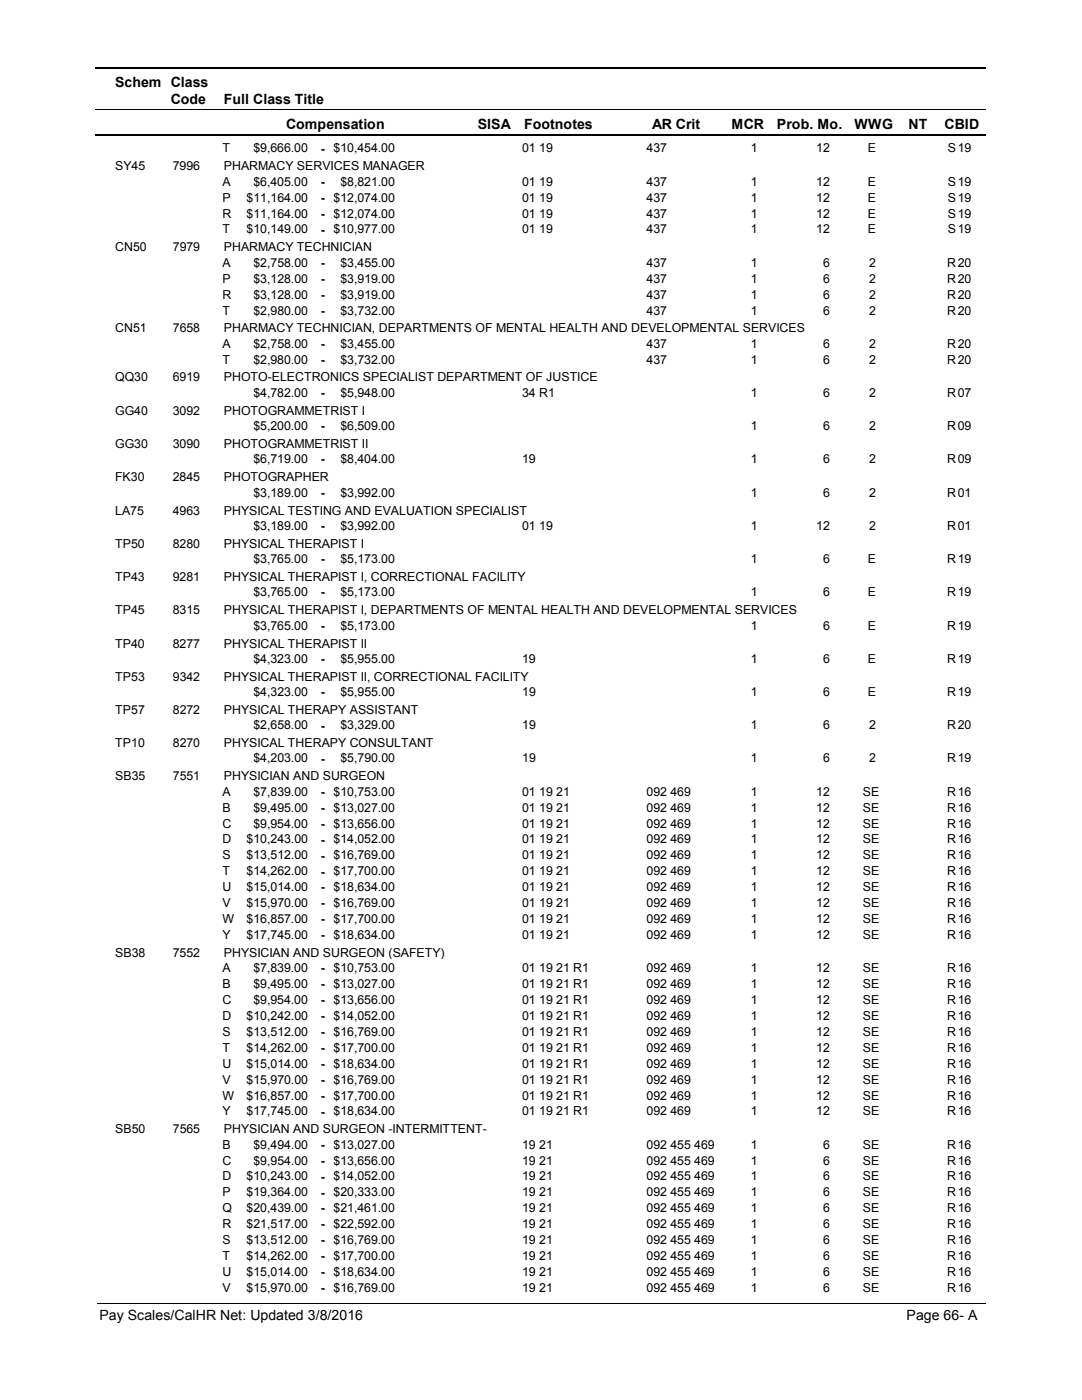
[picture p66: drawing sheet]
<svg xmlns="http://www.w3.org/2000/svg" width="216mm" height="279mm" viewBox="0 0 216 279" stroke-linecap="round" stroke-linejoin="round" font-family="sans-serif">
<defs><g id="words">
<g font-size="2.8">
<text x="23" y="17.3">Schem Class</text>
<text x="34.1" y="20.7">Code</text>
<text x="44.6" y="20.7">Full Class Title</text>
<text x="57.1" y="25.7">Compensation</text>
<text x="95.3" y="25.7">SISA</text>
<text x="104.6" y="25.7">Footnotes</text>
<text x="130.2" y="25.7">AR Crit</text>
<text x="146" y="25.7">MCR</text>
<text x="155.1" y="25.7">Prob. Mo.</text>
<text x="170.5" y="25.7">WWG</text>
<text x="181.3" y="25.7">NT</text>
<text x="188.5" y="25.7">CBID</text>
<text x="19.8" y="263.4">Pay Scales/CalHR Net: Updated 3/8/2016</text>
<text x="180.9" y="263.4">Page 66- A</text>
</g>
<g font-size="2.5">
<text x="23" y="34">SY45</text>
<text x="34.5" y="34">7996</text>
<text x="44.4" y="30.4">T</text>
<text x="44.7" y="34">PHARMACY SERVICES MANAGER</text>
<text x="50.6" y="30.4">$9,666.00</text>
<text x="64" y="30.5">-</text>
<text x="66.6" y="30.4">$10,454.00</text>
<text x="104.2" y="30.4">01 19</text>
<text x="129" y="30.4">437</text>
<text x="149.8" y="30.4">1</text>
<text x="162.9" y="30.4">12</text>
<text x="173.2" y="30.4">E</text>
<text x="189.2" y="30.4">S</text>
<text x="191.1" y="30.4">19</text>
<text x="44.4" y="37.1">A</text>
<text x="44.4" y="40.3">P</text>
<text x="49.2" y="40.3">$11,164.00</text>
<text x="50.6" y="37.1">$6,405.00</text>
<text x="64" y="37.1">-</text>
<text x="64" y="40.3">-</text>
<text x="66.6" y="40.3">$12,074.00</text>
<text x="67.9" y="37.1">$8,821.00</text>
<text x="104.2" y="37.1">01 19</text>
<text x="104.2" y="40.3">01 19</text>
<text x="129" y="37.1">437</text>
<text x="129" y="40.3">437</text>
<text x="149.8" y="37.1">1</text>
<text x="149.8" y="40.3">1</text>
<text x="162.9" y="37.1">12</text>
<text x="162.9" y="40.3">12</text>
<text x="173.2" y="37.1">E</text>
<text x="173.2" y="40.3">E</text>
<text x="189.2" y="37.1">S</text>
<text x="189.2" y="40.3">S</text>
<text x="191.1" y="37.1">19</text>
<text x="191.1" y="40.3">19</text>
<text x="44.4" y="43.4">R</text>
<text x="44.4" y="46.6">T</text>
<text x="49.2" y="43.4">$11,164.00</text>
<text x="49.2" y="46.6">$10,149.00</text>
<text x="64" y="43.5">-</text>
<text x="64" y="46.6">-</text>
<text x="66.6" y="43.4">$12,074.00</text>
<text x="66.6" y="46.6">$10,977.00</text>
<text x="104.2" y="43.4">01 19</text>
<text x="104.2" y="46.6">01 19</text>
<text x="129" y="43.4">437</text>
<text x="129" y="46.6">437</text>
<text x="149.8" y="43.4">1</text>
<text x="149.8" y="46.6">1</text>
<text x="162.9" y="43.4">12</text>
<text x="162.9" y="46.6">12</text>
<text x="173.2" y="43.4">E</text>
<text x="173.2" y="46.6">E</text>
<text x="189.2" y="43.4">S</text>
<text x="189.2" y="46.6">S</text>
<text x="191.1" y="43.4">19</text>
<text x="191.1" y="46.6">19</text>
<text x="23" y="50.2">CN50</text>
<text x="34.5" y="50.2">7979</text>
<text x="44.4" y="53.2">A</text>
<text x="44.7" y="50.2">PHARMACY TECHNICIAN</text>
<text x="50.6" y="53.2">$2,758.00</text>
<text x="64" y="53.3">-</text>
<text x="67.9" y="53.2">$3,455.00</text>
<text x="129" y="53.2">437</text>
<text x="149.8" y="53.2">1</text>
<text x="164.3" y="53.2">6</text>
<text x="173.5" y="53.2">2</text>
<text x="189" y="53.2">R</text>
<text x="191.1" y="53.2">20</text>
<text x="44.4" y="56.4">P</text>
<text x="44.4" y="59.6">R</text>
<text x="50.6" y="56.4">$3,128.00</text>
<text x="50.6" y="59.6">$3,128.00</text>
<text x="64" y="56.5">-</text>
<text x="64" y="59.6">-</text>
<text x="67.9" y="56.4">$3,919.00</text>
<text x="67.9" y="59.6">$3,919.00</text>
<text x="129" y="56.4">437</text>
<text x="129" y="59.6">437</text>
<text x="149.8" y="56.4">1</text>
<text x="149.8" y="59.6">1</text>
<text x="164.3" y="56.4">6</text>
<text x="164.3" y="59.6">6</text>
<text x="173.5" y="56.4">2</text>
<text x="173.5" y="59.6">2</text>
<text x="189" y="56.4">R</text>
<text x="189" y="59.6">R</text>
<text x="191.1" y="56.4">20</text>
<text x="191.1" y="59.6">20</text>
<text x="44.4" y="62.8">T</text>
<text x="50.6" y="62.8">$2,980.00</text>
<text x="64" y="62.8">-</text>
<text x="67.9" y="62.8">$3,732.00</text>
<text x="129" y="62.8">437</text>
<text x="149.8" y="62.8">1</text>
<text x="164.3" y="62.8">6</text>
<text x="173.5" y="62.8">2</text>
<text x="189" y="62.8">R</text>
<text x="191.1" y="62.8">20</text>
<text x="23" y="66.4">CN51</text>
<text x="34.5" y="66.4">7658</text>
<text x="44.4" y="69.4">A</text>
<text x="44.7" y="66.4">PHARMACY TECHNICIAN, DEPARTMENTS OF MENTAL HEALTH AND DEVELOPMENTAL SERVICES</text>
<text x="50.6" y="69.4">$2,758.00</text>
<text x="64" y="69.4">-</text>
<text x="67.9" y="69.4">$3,455.00</text>
<text x="129" y="69.4">437</text>
<text x="149.8" y="69.4">1</text>
<text x="164.3" y="69.4">6</text>
<text x="173.5" y="69.4">2</text>
<text x="189" y="69.4">R</text>
<text x="191.1" y="69.4">20</text>
<text x="23" y="76.1">QQ30</text>
<text x="34.5" y="76.1">6919</text>
<text x="44.4" y="72.6">T</text>
<text x="44.7" y="76.1">PHOTO-ELECTRONICS SPECIALIST DEPARTMENT OF JUSTICE</text>
<text x="50.6" y="72.6">$2,980.00</text>
<text x="64" y="72.6">-</text>
<text x="67.9" y="72.6">$3,732.00</text>
<text x="129" y="72.6">437</text>
<text x="149.8" y="72.6">1</text>
<text x="164.3" y="72.6">6</text>
<text x="173.5" y="72.6">2</text>
<text x="189" y="72.6">R</text>
<text x="191.1" y="72.6">20</text>
<text x="23" y="82.8">GG40</text>
<text x="34.5" y="82.8">3092</text>
<text x="44.7" y="82.8">PHOTOGRAMMETRIST I</text>
<text x="50.6" y="79.2">$4,782.00</text>
<text x="64" y="79.2">-</text>
<text x="67.9" y="79.2">$5,948.00</text>
<text x="104.2" y="79.2">34 R1</text>
<text x="149.8" y="79.2">1</text>
<text x="164.3" y="79.2">6</text>
<text x="173.5" y="79.2">2</text>
<text x="189" y="79.2">R</text>
<text x="191.1" y="79.2">07</text>
<text x="23" y="89.4">GG30</text>
<text x="34.5" y="89.4">3090</text>
<text x="44.7" y="89.4">PHOTOGRAMMETRIST II</text>
<text x="50.6" y="85.9">$5,200.00</text>
<text x="64" y="85.9">-</text>
<text x="67.9" y="85.9">$6,509.00</text>
<text x="149.8" y="85.9">1</text>
<text x="164.3" y="85.9">6</text>
<text x="173.5" y="85.9">2</text>
<text x="189" y="85.9">R</text>
<text x="191.1" y="85.9">09</text>
<text x="50.6" y="92.5">$6,719.00</text>
<text x="64" y="92.5">-</text>
<text x="67.9" y="92.5">$8,404.00</text>
<text x="104.2" y="92.5">19</text>
<text x="149.8" y="92.5">1</text>
<text x="164.3" y="92.5">6</text>
<text x="173.5" y="92.5">2</text>
<text x="189" y="92.5">R</text>
<text x="191.1" y="92.5">09</text>
<text x="23" y="96.1">FK30</text>
<text x="34.5" y="96.1">2845</text>
<text x="44.7" y="96.1">PHOTOGRAPHER</text>
<text x="50.6" y="99.1">$3,189.00</text>
<text x="64" y="99.2">-</text>
<text x="67.9" y="99.1">$3,992.00</text>
<text x="149.8" y="99.1">1</text>
<text x="164.3" y="99.1">6</text>
<text x="173.5" y="99.1">2</text>
<text x="189" y="99.1">R</text>
<text x="191.1" y="99.1">01</text>
<text x="23" y="102.7">LA75</text>
<text x="34.5" y="102.7">4963</text>
<text x="44.7" y="102.7">PHYSICAL TESTING AND EVALUATION SPECIALIST</text>
<text x="50.6" y="105.8">$3,189.00</text>
<text x="64" y="105.8">-</text>
<text x="67.9" y="105.8">$3,992.00</text>
<text x="104.2" y="105.8">01 19</text>
<text x="149.8" y="105.8">1</text>
<text x="162.9" y="105.8">12</text>
<text x="173.5" y="105.8">2</text>
<text x="189" y="105.8">R</text>
<text x="191.1" y="105.8">01</text>
<text x="23" y="109.3">TP50</text>
<text x="34.5" y="109.3">8280</text>
<text x="44.7" y="109.3">PHYSICAL THERAPIST I</text>
<text x="50.6" y="112.4">$3,765.00</text>
<text x="64" y="112.4">-</text>
<text x="67.9" y="112.4">$5,173.00</text>
<text x="149.8" y="112.4">1</text>
<text x="164.3" y="112.4">6</text>
<text x="173.2" y="112.4">E</text>
<text x="189" y="112.4">R</text>
<text x="191.1" y="112.4">19</text>
<text x="23" y="116">TP43</text>
<text x="34.5" y="116">9281</text>
<text x="44.7" y="116">PHYSICAL THERAPIST I, CORRECTIONAL FACILITY</text>
<text x="50.6" y="119">$3,765.00</text>
<text x="64" y="119.1">-</text>
<text x="67.9" y="119">$5,173.00</text>
<text x="149.8" y="119">1</text>
<text x="164.3" y="119">6</text>
<text x="173.2" y="119">E</text>
<text x="189" y="119">R</text>
<text x="191.1" y="119">19</text>
<text x="23" y="122.6">TP45</text>
<text x="34.5" y="122.6">8315</text>
<text x="44.7" y="122.6">PHYSICAL THERAPIST I, DEPARTMENTS OF MENTAL HEALTH AND DEVELOPMENTAL SERVICES</text>
<text x="50.6" y="125.7">$3,765.00</text>
<text x="64" y="125.7">-</text>
<text x="67.9" y="125.7">$5,173.00</text>
<text x="149.8" y="125.7">1</text>
<text x="164.3" y="125.7">6</text>
<text x="173.2" y="125.7">E</text>
<text x="189" y="125.7">R</text>
<text x="191.1" y="125.7">19</text>
<text x="23" y="129.2">TP40</text>
<text x="34.5" y="129.2">8277</text>
<text x="44.7" y="129.2">PHYSICAL THERAPIST II</text>
<text x="23" y="135.9">TP53</text>
<text x="34.5" y="135.9">9342</text>
<text x="44.7" y="135.9">PHYSICAL THERAPIST II, CORRECTIONAL FACILITY</text>
<text x="50.6" y="132.3">$4,323.00</text>
<text x="64" y="132.3">-</text>
<text x="67.9" y="132.3">$5,955.00</text>
<text x="104.2" y="132.3">19</text>
<text x="149.8" y="132.3">1</text>
<text x="164.3" y="132.3">6</text>
<text x="173.2" y="132.3">E</text>
<text x="189" y="132.3">R</text>
<text x="191.1" y="132.3">19</text>
<text x="23" y="142.5">TP57</text>
<text x="34.5" y="142.5">8272</text>
<text x="44.7" y="142.5">PHYSICAL THERAPY ASSISTANT</text>
<text x="50.6" y="138.9">$4,323.00</text>
<text x="64" y="139">-</text>
<text x="67.9" y="138.9">$5,955.00</text>
<text x="104.2" y="138.9">19</text>
<text x="149.8" y="138.9">1</text>
<text x="164.3" y="138.9">6</text>
<text x="173.2" y="138.9">E</text>
<text x="189" y="138.9">R</text>
<text x="191.1" y="138.9">19</text>
<text x="23" y="149.2">TP10</text>
<text x="34.5" y="149.2">8270</text>
<text x="44.7" y="149.2">PHYSICAL THERAPY CONSULTANT</text>
<text x="50.6" y="145.6">$2,658.00</text>
<text x="64" y="145.6">-</text>
<text x="67.9" y="145.6">$3,329.00</text>
<text x="104.2" y="145.6">19</text>
<text x="149.8" y="145.6">1</text>
<text x="164.3" y="145.6">6</text>
<text x="173.5" y="145.6">2</text>
<text x="189" y="145.6">R</text>
<text x="191.1" y="145.6">20</text>
<text x="23" y="155.8">SB35</text>
<text x="34.5" y="155.8">7551</text>
<text x="44.7" y="155.8">PHYSICIAN AND SURGEON</text>
<text x="50.6" y="152.2">$4,203.00</text>
<text x="64" y="152.2">-</text>
<text x="67.9" y="152.2">$5,790.00</text>
<text x="104.2" y="152.2">19</text>
<text x="149.8" y="152.2">1</text>
<text x="164.3" y="152.2">6</text>
<text x="173.5" y="152.2">2</text>
<text x="189" y="152.2">R</text>
<text x="191.1" y="152.2">19</text>
<text x="44.4" y="158.8">A</text>
<text x="44.4" y="162">B</text>
<text x="50.6" y="158.8">$7,839.00</text>
<text x="50.6" y="162">$9,495.00</text>
<text x="64" y="158.9">-</text>
<text x="66.6" y="158.8">$10,753.00</text>
<text x="66.6" y="162">$13,027.00</text>
<text x="104.2" y="158.8">01 19 21</text>
<text x="104.2" y="162">01 19 21</text>
<text x="129" y="158.8">092 469</text>
<text x="129" y="162">092 469</text>
<text x="149.8" y="158.8">1</text>
<text x="149.8" y="162">1</text>
<text x="162.9" y="158.8">12</text>
<text x="162.9" y="162">12</text>
<text x="172.2" y="158.8">SE</text>
<text x="172.2" y="162">SE</text>
<text x="189" y="158.8">R</text>
<text x="189" y="162">R</text>
<text x="191.1" y="158.8">16</text>
<text x="191.1" y="162">16</text>
<text x="44.4" y="165.2">C</text>
<text x="50.6" y="165.2">$9,954.00</text>
<text x="64" y="162">-</text>
<text x="64" y="165.2">-</text>
<text x="66.6" y="165.2">$13,656.00</text>
<text x="104.2" y="165.2">01 19 21</text>
<text x="129" y="165.2">092 469</text>
<text x="149.8" y="165.2">1</text>
<text x="162.9" y="165.2">12</text>
<text x="172.2" y="165.2">SE</text>
<text x="189" y="165.2">R</text>
<text x="191.1" y="165.2">16</text>
<text x="44.4" y="168.3">D</text>
<text x="44.4" y="171.5">S</text>
<text x="49.2" y="168.3">$10,243.00</text>
<text x="49.2" y="171.5">$13,512.00</text>
<text x="64" y="168.4">-</text>
<text x="64" y="171.6">-</text>
<text x="66.6" y="168.3">$14,052.00</text>
<text x="66.6" y="171.5">$16,769.00</text>
<text x="104.2" y="168.3">01 19 21</text>
<text x="104.2" y="171.5">01 19 21</text>
<text x="129" y="168.3">092 469</text>
<text x="129" y="171.5">092 469</text>
<text x="149.8" y="168.3">1</text>
<text x="149.8" y="171.5">1</text>
<text x="162.9" y="168.3">12</text>
<text x="162.9" y="171.5">12</text>
<text x="172.2" y="168.3">SE</text>
<text x="172.2" y="171.5">SE</text>
<text x="189" y="168.3">R</text>
<text x="189" y="171.5">R</text>
<text x="191.1" y="168.3">16</text>
<text x="191.1" y="171.5">16</text>
<text x="44.4" y="174.7">T</text>
<text x="44.4" y="177.9">U</text>
<text x="49.2" y="174.7">$14,262.00</text>
<text x="49.2" y="177.9">$15,014.00</text>
<text x="64" y="174.7">-</text>
<text x="64" y="177.9">-</text>
<text x="66.6" y="174.7">$17,700.00</text>
<text x="66.6" y="177.9">$18,634.00</text>
<text x="104.2" y="174.7">01 19 21</text>
<text x="104.2" y="177.9">01 19 21</text>
<text x="129" y="174.7">092 469</text>
<text x="129" y="177.9">092 469</text>
<text x="149.8" y="174.7">1</text>
<text x="149.8" y="177.9">1</text>
<text x="162.9" y="174.7">12</text>
<text x="162.9" y="177.9">12</text>
<text x="172.2" y="174.7">SE</text>
<text x="172.2" y="177.9">SE</text>
<text x="189" y="174.7">R</text>
<text x="189" y="177.9">R</text>
<text x="191.1" y="174.7">16</text>
<text x="191.1" y="177.9">16</text>
<text x="44.4" y="181.1">V</text>
<text x="44.4" y="184.2">W</text>
<text x="49.2" y="181.1">$15,970.00</text>
<text x="49.2" y="184.2">$16,857.00</text>
<text x="64" y="181.1">-</text>
<text x="64" y="184.3">-</text>
<text x="66.6" y="181.1">$16,769.00</text>
<text x="66.6" y="184.2">$17,700.00</text>
<text x="104.2" y="181.1">01 19 21</text>
<text x="104.2" y="184.2">01 19 21</text>
<text x="129" y="181.1">092 469</text>
<text x="129" y="184.2">092 469</text>
<text x="149.8" y="181.1">1</text>
<text x="149.8" y="184.2">1</text>
<text x="162.9" y="181.1">12</text>
<text x="162.9" y="184.2">12</text>
<text x="172.2" y="181.1">SE</text>
<text x="172.2" y="184.2">SE</text>
<text x="189" y="181.1">R</text>
<text x="189" y="184.2">R</text>
<text x="191.1" y="181.1">16</text>
<text x="191.1" y="184.2">16</text>
<text x="23" y="191">SB38</text>
<text x="34.5" y="191">7552</text>
<text x="44.4" y="187.4">Y</text>
<text x="44.7" y="191">PHYSICIAN AND SURGEON (SAFETY)</text>
<text x="49.2" y="187.4">$17,745.00</text>
<text x="64" y="187.4">-</text>
<text x="66.6" y="187.4">$18,634.00</text>
<text x="104.2" y="187.4">01 19 21</text>
<text x="129" y="187.4">092 469</text>
<text x="149.8" y="187.4">1</text>
<text x="162.9" y="187.4">12</text>
<text x="172.2" y="187.4">SE</text>
<text x="189" y="187.4">R</text>
<text x="191.1" y="187.4">16</text>
<text x="44.4" y="194.1">A</text>
<text x="44.4" y="197.2">B</text>
<text x="50.6" y="194.1">$7,839.00</text>
<text x="50.6" y="197.2">$9,495.00</text>
<text x="64" y="194.1">-</text>
<text x="64" y="197.3">-</text>
<text x="66.6" y="194.1">$10,753.00</text>
<text x="66.6" y="197.2">$13,027.00</text>
<text x="104.2" y="194.1">01 19 21 R1</text>
<text x="104.2" y="197.2">01 19 21 R1</text>
<text x="129" y="194.1">092 469</text>
<text x="129" y="197.2">092 469</text>
<text x="149.8" y="194.1">1</text>
<text x="149.8" y="197.2">1</text>
<text x="162.9" y="194.1">12</text>
<text x="162.9" y="197.2">12</text>
<text x="172.2" y="194.1">SE</text>
<text x="172.2" y="197.2">SE</text>
<text x="189" y="194.1">R</text>
<text x="189" y="197.2">R</text>
<text x="191.1" y="194.1">16</text>
<text x="191.1" y="197.2">16</text>
<text x="44.4" y="200.4">C</text>
<text x="44.4" y="203.6">D</text>
<text x="49.2" y="203.6">$10,242.00</text>
<text x="50.6" y="200.4">$9,954.00</text>
<text x="64" y="200.4">-</text>
<text x="64" y="203.6">-</text>
<text x="66.6" y="200.4">$13,656.00</text>
<text x="66.6" y="203.6">$14,052.00</text>
<text x="104.2" y="200.4">01 19 21 R1</text>
<text x="104.2" y="203.6">01 19 21 R1</text>
<text x="129" y="200.4">092 469</text>
<text x="129" y="203.6">092 469</text>
<text x="149.8" y="200.4">1</text>
<text x="149.8" y="203.6">1</text>
<text x="162.9" y="200.4">12</text>
<text x="162.9" y="203.6">12</text>
<text x="172.2" y="200.4">SE</text>
<text x="172.2" y="203.6">SE</text>
<text x="189" y="200.4">R</text>
<text x="189" y="203.6">R</text>
<text x="191.1" y="200.4">16</text>
<text x="191.1" y="203.6">16</text>
<text x="44.4" y="206.8">S</text>
<text x="44.4" y="209.9">T</text>
<text x="49.2" y="206.8">$13,512.00</text>
<text x="49.2" y="209.9">$14,262.00</text>
<text x="64" y="206.8">-</text>
<text x="64" y="210">-</text>
<text x="66.6" y="206.8">$16,769.00</text>
<text x="66.6" y="209.9">$17,700.00</text>
<text x="104.2" y="206.8">01 19 21 R1</text>
<text x="104.2" y="209.9">01 19 21 R1</text>
<text x="129" y="206.8">092 469</text>
<text x="129" y="209.9">092 469</text>
<text x="149.8" y="206.8">1</text>
<text x="149.8" y="209.9">1</text>
<text x="162.9" y="206.8">12</text>
<text x="162.9" y="209.9">12</text>
<text x="172.2" y="206.8">SE</text>
<text x="172.2" y="209.9">SE</text>
<text x="189" y="206.8">R</text>
<text x="189" y="209.9">R</text>
<text x="191.1" y="206.8">16</text>
<text x="191.1" y="209.9">16</text>
<text x="44.4" y="213.1">U</text>
<text x="49.2" y="213.1">$15,014.00</text>
<text x="64" y="213.1">-</text>
<text x="66.6" y="213.1">$18,634.00</text>
<text x="104.2" y="213.1">01 19 21 R1</text>
<text x="129" y="213.1">092 469</text>
<text x="149.8" y="213.1">1</text>
<text x="162.9" y="213.1">12</text>
<text x="172.2" y="213.1">SE</text>
<text x="189" y="213.1">R</text>
<text x="191.1" y="213.1">16</text>
<text x="44.4" y="216.3">V</text>
<text x="44.4" y="219.5">W</text>
<text x="49.2" y="216.3">$15,970.00</text>
<text x="49.2" y="219.5">$16,857.00</text>
<text x="64" y="216.3">-</text>
<text x="64" y="219.5">-</text>
<text x="66.6" y="216.3">$16,769.00</text>
<text x="66.6" y="219.5">$17,700.00</text>
<text x="104.2" y="216.3">01 19 21 R1</text>
<text x="104.2" y="219.5">01 19 21 R1</text>
<text x="129" y="216.3">092 469</text>
<text x="129" y="219.5">092 469</text>
<text x="149.8" y="216.3">1</text>
<text x="149.8" y="219.5">1</text>
<text x="162.9" y="216.3">12</text>
<text x="162.9" y="219.5">12</text>
<text x="172.2" y="216.3">SE</text>
<text x="172.2" y="219.5">SE</text>
<text x="189" y="216.3">R</text>
<text x="189" y="219.5">R</text>
<text x="191.1" y="216.3">16</text>
<text x="191.1" y="219.5">16</text>
<text x="23" y="226.2">SB50</text>
<text x="34.5" y="226.2">7565</text>
<text x="44.4" y="222.6">Y</text>
<text x="44.7" y="226.2">PHYSICIAN AND SURGEON -INTERMITTENT-</text>
<text x="49.2" y="222.6">$17,745.00</text>
<text x="64" y="222.7">-</text>
<text x="66.6" y="222.6">$18,634.00</text>
<text x="104.2" y="222.6">01 19 21 R1</text>
<text x="129" y="222.6">092 469</text>
<text x="149.8" y="222.6">1</text>
<text x="162.9" y="222.6">12</text>
<text x="172.2" y="222.6">SE</text>
<text x="189" y="222.6">R</text>
<text x="191.1" y="222.6">16</text>
<text x="44.4" y="229.2">B</text>
<text x="44.4" y="232.4">C</text>
<text x="50.6" y="229.2">$9,494.00</text>
<text x="50.6" y="232.4">$9,954.00</text>
<text x="64" y="229.3">-</text>
<text x="64" y="232.5">-</text>
<text x="66.6" y="229.2">$13,027.00</text>
<text x="66.6" y="232.4">$13,656.00</text>
<text x="104.2" y="229.2">19 21</text>
<text x="104.2" y="232.4">19 21</text>
<text x="129" y="229.2">092 455 469</text>
<text x="129" y="232.4">092 455 469</text>
<text x="149.8" y="229.2">1</text>
<text x="149.8" y="232.4">1</text>
<text x="164.3" y="229.2">6</text>
<text x="164.3" y="232.4">6</text>
<text x="172.2" y="229.2">SE</text>
<text x="172.2" y="232.4">SE</text>
<text x="189" y="229.2">R</text>
<text x="189" y="232.4">R</text>
<text x="191.1" y="229.2">16</text>
<text x="191.1" y="232.4">16</text>
<text x="44.4" y="235.6">D</text>
<text x="44.4" y="238.8">P</text>
<text x="49.2" y="235.6">$10,243.00</text>
<text x="49.2" y="238.8">$19,364.00</text>
<text x="64" y="235.6">-</text>
<text x="64" y="238.8">-</text>
<text x="66.6" y="235.6">$14,052.00</text>
<text x="66.6" y="238.8">$20,333.00</text>
<text x="104.2" y="235.6">19 21</text>
<text x="104.2" y="238.8">19 21</text>
<text x="129" y="235.6">092 455 469</text>
<text x="129" y="238.8">092 455 469</text>
<text x="149.8" y="235.6">1</text>
<text x="149.8" y="238.8">1</text>
<text x="164.3" y="235.6">6</text>
<text x="164.3" y="238.8">6</text>
<text x="172.2" y="235.6">SE</text>
<text x="172.2" y="238.8">SE</text>
<text x="189" y="235.6">R</text>
<text x="189" y="238.8">R</text>
<text x="191.1" y="235.6">16</text>
<text x="191.1" y="238.8">16</text>
<text x="44.4" y="241.9">Q</text>
<text x="44.4" y="245.1">R</text>
<text x="49.2" y="241.9">$20,439.00</text>
<text x="49.2" y="245.1">$21,517.00</text>
<text x="64" y="242">-</text>
<text x="64" y="245.2">-</text>
<text x="66.6" y="241.9">$21,461.00</text>
<text x="66.6" y="245.1">$22,592.00</text>
<text x="104.2" y="241.9">19 21</text>
<text x="104.2" y="245.1">19 21</text>
<text x="129" y="241.9">092 455 469</text>
<text x="129" y="245.1">092 455 469</text>
<text x="149.8" y="241.9">1</text>
<text x="149.8" y="245.1">1</text>
<text x="164.3" y="241.9">6</text>
<text x="164.3" y="245.1">6</text>
<text x="172.2" y="241.9">SE</text>
<text x="172.2" y="245.1">SE</text>
<text x="189" y="241.9">R</text>
<text x="189" y="245.1">R</text>
<text x="191.1" y="241.9">16</text>
<text x="191.1" y="245.1">16</text>
<text x="44.4" y="248.3">S</text>
<text x="44.4" y="251.5">T</text>
<text x="49.2" y="248.3">$13,512.00</text>
<text x="49.2" y="251.5">$14,262.00</text>
<text x="64" y="248.3">-</text>
<text x="64" y="251.5">-</text>
<text x="66.6" y="248.3">$16,769.00</text>
<text x="66.6" y="251.5">$17,700.00</text>
<text x="104.2" y="248.3">19 21</text>
<text x="104.2" y="251.5">19 21</text>
<text x="129" y="248.3">092 455 469</text>
<text x="129" y="251.5">092 455 469</text>
<text x="149.8" y="248.3">1</text>
<text x="149.8" y="251.5">1</text>
<text x="164.3" y="248.3">6</text>
<text x="164.3" y="251.5">6</text>
<text x="172.2" y="248.3">SE</text>
<text x="172.2" y="251.5">SE</text>
<text x="189" y="248.3">R</text>
<text x="189" y="251.5">R</text>
<text x="191.1" y="248.3">16</text>
<text x="191.1" y="251.5">16</text>
<text x="44.4" y="254.7">U</text>
<text x="44.4" y="257.8">V</text>
<text x="49.2" y="254.7">$15,014.00</text>
<text x="49.2" y="257.8">$15,970.00</text>
<text x="64" y="254.7">-</text>
<text x="64" y="257.9">-</text>
<text x="66.6" y="254.7">$18,634.00</text>
<text x="66.6" y="257.8">$16,769.00</text>
<text x="104.2" y="254.7">19 21</text>
<text x="104.2" y="257.8">19 21</text>
<text x="129" y="254.7">092 455 469</text>
<text x="129" y="257.8">092 455 469</text>
<text x="149.8" y="254.7">1</text>
<text x="149.8" y="257.8">1</text>
<text x="164.3" y="254.7">6</text>
<text x="164.3" y="257.8">6</text>
<text x="172.2" y="254.7">SE</text>
<text x="172.2" y="257.8">SE</text>
<text x="189" y="254.7">R</text>
<text x="189" y="257.8">R</text>
<text x="191.1" y="254.7">16</text>
<text x="191.1" y="257.8">16</text>
</g>
</g></defs>
<path d="M19 13.5h177.7M19 27h177.7" fill="none" stroke="#000" stroke-width=".36"/>
<path d="M19 21.9h177.7" fill="none" stroke="#000" stroke-width=".2"/>
<g fill="#fff">
<path d="M46.8 27.8h16.3v3h-16.3z" fill-rule="evenodd"/>
<path d="M190.8 27.8h4.1v3h-4.1z" fill-rule="evenodd"/>
<path d="M46.8 34.5h16.3v2.9h-16.3z" fill-rule="evenodd"/>
<path d="M190.8 34.5h4.1v2.9h-4.1z" fill-rule="evenodd"/>
<path d="M46.8 37.6h16.3v3h-16.3z" fill-rule="evenodd"/>
<path d="M190.8 37.6h4.1v3h-4.1z" fill-rule="evenodd"/>
<path d="M46.8 40.8h16.3v3h-16.3z" fill-rule="evenodd"/>
<path d="M190.8 40.8h4.1v3h-4.1z" fill-rule="evenodd"/>
<path d="M46.8 44h16.3v3h-16.3z" fill-rule="evenodd"/>
<path d="M190.8 44h4.1v3h-4.1z" fill-rule="evenodd"/>
<path d="M46.8 50.6h16.3v3h-16.3z" fill-rule="evenodd"/>
<path d="M190.8 50.6h4.1v3h-4.1z" fill-rule="evenodd"/>
<path d="M46.8 53.8h16.3v3h-16.3z" fill-rule="evenodd"/>
<path d="M190.8 53.8h4.1v3h-4.1z" fill-rule="evenodd"/>
<path d="M46.8 57h16.3v3h-16.3z" fill-rule="evenodd"/>
<path d="M190.8 57h4.1v3h-4.1z" fill-rule="evenodd"/>
<path d="M46.8 60.2h16.3v3h-16.3z" fill-rule="evenodd"/>
<path d="M190.8 60.2h4.1v3h-4.1z" fill-rule="evenodd"/>
<path d="M46.8 66.8h16.3v3h-16.3z" fill-rule="evenodd"/>
<path d="M190.8 66.8h4.1v3h-4.1z" fill-rule="evenodd"/>
<path d="M46.8 69.9h16.3v3h-16.3z" fill-rule="evenodd"/>
<path d="M190.8 69.9h4.1v3h-4.1z" fill-rule="evenodd"/>
<path d="M46.8 76.6h16.3v3h-16.3z" fill-rule="evenodd"/>
<path d="M190.8 76.6h4.1v3h-4.1z" fill-rule="evenodd"/>
<path d="M46.8 83.2h16.3v3h-16.3z" fill-rule="evenodd"/>
<path d="M190.8 83.2h4.1v3h-4.1z" fill-rule="evenodd"/>
<path d="M46.8 89.9h16.3v2.9h-16.3z" fill-rule="evenodd"/>
<path d="M190.8 89.9h4.1v2.9h-4.1z" fill-rule="evenodd"/>
<path d="M46.8 96.5h16.3v3h-16.3z" fill-rule="evenodd"/>
<path d="M190.8 96.5h4.1v3h-4.1z" fill-rule="evenodd"/>
<path d="M46.8 103.1h16.3v3h-16.3z" fill-rule="evenodd"/>
<path d="M190.8 103.1h4.1v3h-4.1z" fill-rule="evenodd"/>
<path d="M46.8 109.8h16.3v2.9h-16.3z" fill-rule="evenodd"/>
<path d="M190.8 109.8h4.1v2.9h-4.1z" fill-rule="evenodd"/>
<path d="M46.8 116.4h16.3v3h-16.3z" fill-rule="evenodd"/>
<path d="M190.8 116.4h4.1v3h-4.1z" fill-rule="evenodd"/>
<path d="M46.8 123.1h16.3v2.9h-16.3z" fill-rule="evenodd"/>
<path d="M190.8 123.1h4.1v2.9h-4.1z" fill-rule="evenodd"/>
<path d="M46.8 129.7h16.3v2.9h-16.3z" fill-rule="evenodd"/>
<path d="M190.8 129.7h4.1v2.9h-4.1z" fill-rule="evenodd"/>
<path d="M46.8 136.3h16.3v3h-16.3z" fill-rule="evenodd"/>
<path d="M190.8 136.3h4.1v3h-4.1z" fill-rule="evenodd"/>
<path d="M46.8 143h16.3v2.9h-16.3z" fill-rule="evenodd"/>
<path d="M190.8 143h4.1v2.9h-4.1z" fill-rule="evenodd"/>
<path d="M46.8 149.6h16.3v2.9h-16.3z" fill-rule="evenodd"/>
<path d="M190.8 149.6h4.1v2.9h-4.1z" fill-rule="evenodd"/>
<path d="M46.8 156.2h16.3v3h-16.3z" fill-rule="evenodd"/>
<path d="M190.8 156.2h4.1v3h-4.1z" fill-rule="evenodd"/>
<path d="M46.8 159.4h16.3v3h-16.3z" fill-rule="evenodd"/>
<path d="M190.8 159.4h4.1v3h-4.1z" fill-rule="evenodd"/>
<path d="M46.8 162.6h16.3v2.9h-16.3z" fill-rule="evenodd"/>
<path d="M190.8 162.6h4.1v2.9h-4.1z" fill-rule="evenodd"/>
<path d="M46.8 165.7h16.3v3h-16.3z" fill-rule="evenodd"/>
<path d="M190.8 165.7h4.1v3h-4.1z" fill-rule="evenodd"/>
<path d="M46.8 168.9h16.3v3h-16.3z" fill-rule="evenodd"/>
<path d="M190.8 168.9h4.1v3h-4.1z" fill-rule="evenodd"/>
<path d="M46.8 172.1h16.3v3h-16.3z" fill-rule="evenodd"/>
<path d="M190.8 172.1h4.1v3h-4.1z" fill-rule="evenodd"/>
<path d="M46.8 175.3h16.3v2.9h-16.3z" fill-rule="evenodd"/>
<path d="M190.8 175.3h4.1v2.9h-4.1z" fill-rule="evenodd"/>
<path d="M46.8 178.4h16.3v3h-16.3z" fill-rule="evenodd"/>
<path d="M190.8 178.4h4.1v3h-4.1z" fill-rule="evenodd"/>
<path d="M46.8 181.6h16.3v3h-16.3z" fill-rule="evenodd"/>
<path d="M190.8 181.6h4.1v3h-4.1z" fill-rule="evenodd"/>
<path d="M46.8 184.8h16.3v3h-16.3z" fill-rule="evenodd"/>
<path d="M190.8 184.8h4.1v3h-4.1z" fill-rule="evenodd"/>
<path d="M46.8 191.4h16.3v3h-16.3z" fill-rule="evenodd"/>
<path d="M190.8 191.4h4.1v3h-4.1z" fill-rule="evenodd"/>
<path d="M46.8 194.6h16.3v3h-16.3z" fill-rule="evenodd"/>
<path d="M190.8 194.6h4.1v3h-4.1z" fill-rule="evenodd"/>
<path d="M46.8 197.8h16.3v3h-16.3z" fill-rule="evenodd"/>
<path d="M190.8 197.8h4.1v3h-4.1z" fill-rule="evenodd"/>
<path d="M46.8 201h16.3v3h-16.3z" fill-rule="evenodd"/>
<path d="M190.8 201h4.1v3h-4.1z" fill-rule="evenodd"/>
<path d="M46.8 204.1h16.3v3h-16.3z" fill-rule="evenodd"/>
<path d="M190.8 204.1h4.1v3h-4.1z" fill-rule="evenodd"/>
<path d="M46.8 207.3h16.3v3h-16.3z" fill-rule="evenodd"/>
<path d="M190.8 207.3h4.1v3h-4.1z" fill-rule="evenodd"/>
<path d="M46.8 210.5h16.3v3h-16.3z" fill-rule="evenodd"/>
<path d="M190.8 210.5h4.1v3h-4.1z" fill-rule="evenodd"/>
<path d="M46.8 213.7h16.3v3h-16.3z" fill-rule="evenodd"/>
<path d="M190.8 213.7h4.1v3h-4.1z" fill-rule="evenodd"/>
<path d="M46.8 216.9h16.3v2.9h-16.3z" fill-rule="evenodd"/>
<path d="M190.8 216.9h4.1v2.9h-4.1z" fill-rule="evenodd"/>
<path d="M46.8 220h16.3v3h-16.3z" fill-rule="evenodd"/>
<path d="M190.8 220h4.1v3h-4.1z" fill-rule="evenodd"/>
<path d="M46.8 226.6h16.3v3h-16.3z" fill-rule="evenodd"/>
<path d="M190.8 226.6h4.1v3h-4.1z" fill-rule="evenodd"/>
<path d="M46.8 229.8h16.3v3h-16.3z" fill-rule="evenodd"/>
<path d="M190.8 229.8h4.1v3h-4.1z" fill-rule="evenodd"/>
<path d="M46.8 233h16.3v3h-16.3z" fill-rule="evenodd"/>
<path d="M190.8 233h4.1v3h-4.1z" fill-rule="evenodd"/>
<path d="M46.8 236.2h16.3v2.9h-16.3z" fill-rule="evenodd"/>
<path d="M190.8 236.2h4.1v2.9h-4.1z" fill-rule="evenodd"/>
<path d="M46.8 239.3h16.3v3h-16.3z" fill-rule="evenodd"/>
<path d="M190.8 239.3h4.1v3h-4.1z" fill-rule="evenodd"/>
<path d="M46.8 242.5h16.3v3h-16.3z" fill-rule="evenodd"/>
<path d="M190.8 242.5h4.1v3h-4.1z" fill-rule="evenodd"/>
<path d="M46.8 245.7h16.3v3h-16.3z" fill-rule="evenodd"/>
<path d="M190.8 245.7h4.1v3h-4.1z" fill-rule="evenodd"/>
<path d="M46.8 248.9h16.3v3h-16.3z" fill-rule="evenodd"/>
<path d="M190.8 248.9h4.1v3h-4.1z" fill-rule="evenodd"/>
<path d="M46.8 252h16.3v3h-16.3z" fill-rule="evenodd"/>
<path d="M190.8 252h4.1v3h-4.1z" fill-rule="evenodd"/>
<path d="M46.8 255.2h16.3v3h-16.3z" fill-rule="evenodd"/>
<path d="M190.8 255.2h4.1v3h-4.1z" fill-rule="evenodd"/>
</g>
<path d="M19.5 260.1h177.2" fill="none" stroke="#000" stroke-width=".2"/>
<use href="#words"/>
</svg>
